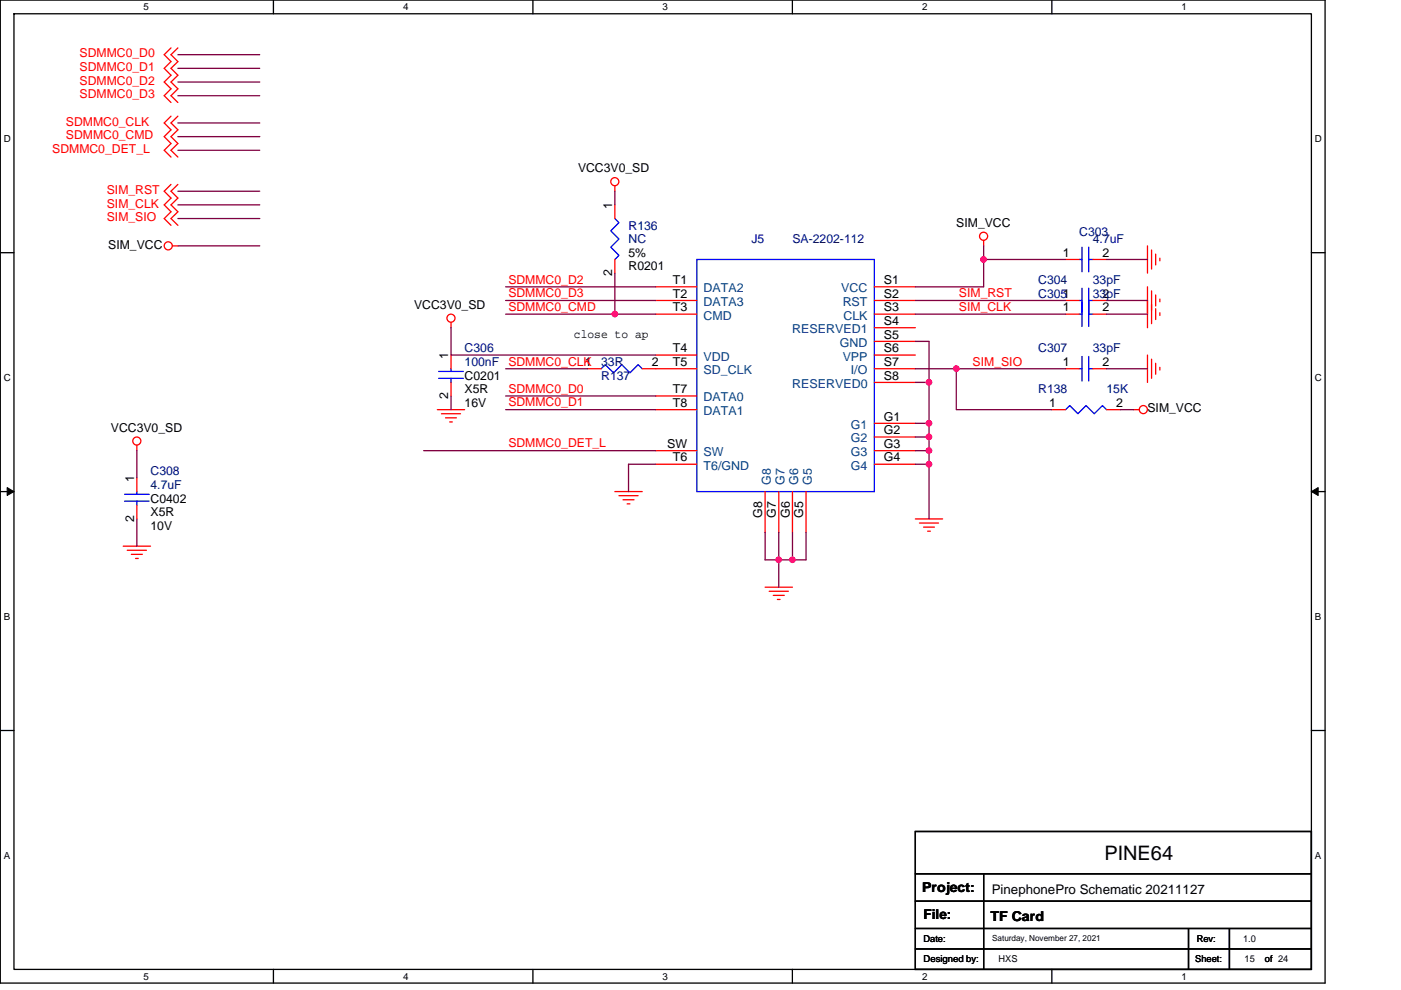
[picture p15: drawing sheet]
<svg xmlns="http://www.w3.org/2000/svg" width="297mm" height="210mm" viewBox="0 0 297 210" stroke-linecap="round" stroke-linejoin="round" font-family="sans-serif">
<defs><g id="words">
<text font-size="4.2" x="234.1" y="182.4">PINE64</text>
<g font-size="2.9">
<text x="195.5" y="189.2">Project:</text>
<text x="195.8" y="195">File:</text>
<text x="210" y="195.2">TF Card</text>
</g>
<text font-size="2.8" x="210.3" y="189.7">PinephonePro Schematic 20211127</text>
<g font-size="2.6" fill="#f00">
<text x="16.9" y="18">SDMMC0_D2</text>
<text x="16.9" y="12.2">SDMMC0_D0</text>
<text x="16.9" y="15.1">SDMMC0_D1</text>
<text x="16.9" y="20.9">SDMMC0_D3</text>
<text x="14" y="29.6">SDMMC0_CMD</text>
<text x="14" y="26.7">SDMMC0_CLK</text>
<text x="11.1" y="32.5">SDMMC0_DET_L</text>
<text x="22.6" y="41.1">SIM_RST</text>
<text x="22.6" y="46.9">SIM_SIO</text>
<text x="22.6" y="44">SIM_CLK</text>
<text x="107.8" y="60.2">SDMMC0_D2</text>
<text x="107.8" y="63.1">SDMMC0_D3</text>
<text x="107.8" y="66">SDMMC0_CMD</text>
<text x="203.3" y="66">SIM_CLK</text>
<text x="203.3" y="63.1">SIM_RST</text>
<text x="107.8" y="77.5">SDMMC0_CLK</text>
<text x="206.2" y="77.5">SIM_SIO</text>
<text x="107.8" y="83.3">SDMMC0_D0</text>
<text x="107.8" y="86.2">SDMMC0_D1</text>
<text x="107.8" y="94.9">SDMMC0_DET_L</text>
</g>
<g font-size="2.6">
<text x="122.6" y="36.5">VCC3V0_SD</text>
<text x="129.8" y="44.3" transform="rotate(-90 129.8 44.3)">1</text>
<text x="22.9" y="52.7">SIM_VCC</text>
<text x="202.8" y="48.1">SIM_VCC</text>
<text x="129.8" y="58.5" transform="rotate(-90 129.8 58.5)">2</text>
<text x="133.3" y="57.4">R0201</text>
<text x="133.3" y="54.5">5%</text>
<text x="225.3" y="54.4">1</text>
<text x="233.7" y="54.4">2</text>
<text x="87.8" y="65.5">VCC3V0_SD</text>
<text x="142.6" y="60.2">T1</text>
<text x="142.6" y="63.1">T2</text>
<text x="187.4" y="63.1">S2</text>
<text x="187.4" y="60.2">S1</text>
<text x="233.7" y="63.1">2</text>
<text x="121.7" y="71.6">close to ap</text>
<text x="142.6" y="66">T3</text>
<text x="187.4" y="71.8">S5</text>
<text x="187.4" y="68.9">S4</text>
<text x="187.4" y="66">S3</text>
<text x="225.3" y="66">1</text>
<text x="233.7" y="66">2</text>
<text x="95" y="76.2" transform="rotate(-90 95 76.2)">1</text>
<text x="124" y="77.6">1</text>
<text x="138.2" y="77.6">2</text>
<text x="142.6" y="74.7">T4</text>
<text x="142.6" y="77.6">T5</text>
<text x="187.4" y="74.7">S6</text>
<text x="187.4" y="77.6">S7</text>
<text x="225.3" y="77.6">1</text>
<text x="233.7" y="77.6">2</text>
<text x="98.5" y="80.5">C0201</text>
<text x="98.5" y="83.4">X5R</text>
<text x="142.6" y="83.4">T7</text>
<text x="187.4" y="80.5">S8</text>
<text x="95" y="84.6" transform="rotate(-90 95 84.6)">2</text>
<text x="98.5" y="86.3">16V</text>
<text x="142.6" y="86.3">T8</text>
<text x="187.4" y="89.2">G1</text>
<text x="222.4" y="86.3">1</text>
<text x="236.6" y="86.3">2</text>
<text x="243.3" y="87.5">SIM_VCC</text>
<text x="23.5" y="91.5">VCC3V0_SD</text>
<text x="141.5" y="95">SW</text>
<text x="187.4" y="95">G3</text>
<text x="187.4" y="92.1">G2</text>
<text x="142.6" y="97.9">T6</text>
<text x="187.4" y="97.9">G4</text>
<text x="28.4" y="102.2" transform="rotate(-90 28.4 102.2)">1</text>
<text x="31.9" y="106.6">C0402</text>
<text x="28.4" y="110.7" transform="rotate(-90 28.4 110.7)">2</text>
<text x="31.9" y="109.5">X5R</text>
<text x="31.9" y="112.4">10V</text>
<text x="161.6" y="109.8" transform="rotate(-90 161.6 109.8)">G8</text>
<text x="164.5" y="109.8" transform="rotate(-90 164.5 109.8)">G7</text>
<text x="167.4" y="109.8" transform="rotate(-90 167.4 109.8)">G6</text>
<text x="170.3" y="109.8" transform="rotate(-90 170.3 109.8)">G5</text>
</g>
<g font-size="2.6" fill="#000080">
<text x="133.3" y="48.7">R136</text>
<text x="133.3" y="51.6">NC</text>
<text x="159.3" y="51.6">J5</text>
<text x="168" y="51.6">SA-2202-112</text>
<text x="228.8" y="50.1">C303</text>
<text x="231.7" y="51.6">4.7uF</text>
<text x="220.1" y="60.3">C304</text>
<text x="220.1" y="63.2">C3051</text>
<text x="231.7" y="60.3">33pF</text>
<text x="231.7" y="63.2">33pF</text>
<text x="98.5" y="74.7">C306</text>
<text x="98.5" y="77.6">100nF</text>
<text x="127.5" y="77.6">33R</text>
<text x="220.1" y="74.7">C307</text>
<text x="231.7" y="74.7">33pF</text>
<text x="127.5" y="80.5">R137</text>
<text x="220.1" y="83.4">R138</text>
<text x="234.6" y="83.4">15K</text>
<text x="31.9" y="100.8">C308</text>
<text x="31.9" y="103.7">4.7uF</text>
</g>
<g font-size="2.6" fill="#004080">
<text x="149.2" y="62">DATA2</text>
<text x="149.2" y="64.9">DATA3</text>
<text x="178.4" y="62">VCC</text>
<text x="178.7" y="64.9">RST</text>
<text x="149.2" y="67.8">CMD</text>
<text x="168" y="70.7">RESERVED1</text>
<text x="178.8" y="67.8">CLK</text>
<text x="149.2" y="76.5">VDD</text>
<text x="178.1" y="73.6">GND</text>
<text x="178.7" y="76.5">VPP</text>
<text x="149.2" y="79.4">SD_CLK</text>
<text x="168" y="82.3">RESERVED0</text>
<text x="180.4" y="79.4">I/O</text>
<text x="149.2" y="85.2">DATA0</text>
<text x="149.2" y="88.1">DATA1</text>
<text x="180.4" y="93.9">G2</text>
<text x="180.4" y="91">G1</text>
<text x="149.2" y="96.8">SW</text>
<text x="149.2" y="99.6">T6/GND</text>
<text x="180.4" y="99.6">G4</text>
<text x="180.4" y="96.8">G3</text>
<text x="163.4" y="102.8" transform="rotate(-90 163.4 102.8)">G8</text>
<text x="166.3" y="102.8" transform="rotate(-90 166.3 102.8)">G7</text>
<text x="169.2" y="102.8" transform="rotate(-90 169.2 102.8)">G6</text>
<text x="172.1" y="102.8" transform="rotate(-90 172.1 102.8)">G5</text>
</g>
<g font-size="2.1">
<text x="30.5" y="2.2">5</text>
<text x="85.5" y="2.2">4</text>
<text x="140.5" y="2.2">3</text>
<text x="195.5" y="2.2">2</text>
<text x="250.5" y="2.2">1</text>
<text x=".8" y="30.1">D</text>
<text x="278.8" y="30.1">D</text>
<text x=".8" y="80.8">C</text>
<text x="278.8" y="80.8">C</text>
<text x=".8" y="131.4">B</text>
<text x="278.8" y="131.4">B</text>
<text x=".8" y="182.1">A</text>
<text x="278.8" y="182.1">A</text>
<text x="30.5" y="207.8">5</text>
<text x="85.5" y="207.8">4</text>
<text x="140.5" y="207.8">3</text>
<text x="195.5" y="207.8">2</text>
<text x="250.5" y="207.8">1</text>
</g>
<g font-size="2">
<text x="195.8" y="199.9">Date:</text>
<text x="195.8" y="203.9">Designed by:</text>
<text x="211.7" y="203.9">HXS</text>
<text x="253.4" y="203.9">Sheet:</text>
<text x="253.7" y="199.9">Rev:</text>
<text x="263.6" y="199.9">1.0</text>
<text x="263.9" y="203.9">15</text>
<text x="268.2" y="203.9">of 24</text>
<text x="268.2" y="203.9">of</text>
</g>
<text font-size="1.8" x="210.4" y="199.6">Saturday, November 27, 2021</text>
</g></defs>
<path d="M.1 0h280.8v208.5h-280.8zM3 2.9h275v202.7h-275z" fill="none" stroke="#000" stroke-width=".28"/>
<g fill="#fff">
<path d="M30.5 .3h1.1v2.3h-1.1z"/>
<path d="M30.5 205.9h1.1v2.3h-1.1z"/>
</g>
<path d="M58 0v2.9M58 205.6v2.9" fill="none" stroke="#000" stroke-width=".28"/>
<g fill="#fff">
<path d="M85.5 .3h1.1v2.3h-1.1z"/>
<path d="M85.5 205.9h1.1v2.3h-1.1z"/>
</g>
<path d="M113 0v2.9M113 205.6v2.9" fill="none" stroke="#000" stroke-width=".28"/>
<g fill="#fff">
<path d="M140.5 .3h1.1v2.3h-1.1z"/>
<path d="M140.5 205.9h1.1v2.3h-1.1z"/>
</g>
<path d="M168 0v2.9M168 205.6v2.9" fill="none" stroke="#000" stroke-width=".28"/>
<g fill="#fff">
<path d="M195.5 .3h1.2v2.3h-1.2z"/>
<path d="M195.5 205.9h1.2v2.3h-1.2z"/>
</g>
<path d="M223 0v2.9M223 205.6v2.9" fill="none" stroke="#000" stroke-width=".28"/>
<g fill="#fff">
<path d="M250.5 .3h1.2v2.3h-1.2z"/>
<path d="M250.5 205.9h1.2v2.3h-1.2z"/>
<path d="M.8 28.3h1.5v2.3h-1.5z"/>
<path d="M278.8 28.3h1.5v2.3h-1.5z"/>
<path d="M.8 78.9h1.5v2.3h-1.5z"/>
<path d="M278.8 78.9h1.5v2.3h-1.5z"/>
</g>
<path d="M.1 53.6h2.9M278 53.6h2.9" fill="none" stroke="#000" stroke-width=".28"/>
<g fill="#fff">
<path d="M.8 129.6h1.4v2.3h-1.4z"/>
<path d="M278.8 129.6h1.4v2.3h-1.4z"/>
</g>
<path d="M.1 104.3h2.9M278 104.3h2.9" fill="none" stroke="#000" stroke-width=".28"/>
<g fill="#000" stroke="#000" stroke-width=".21">
<path d="M1.5 103.4l1.5 .9-1.5 .8z" fill-rule="evenodd"/>
<path d="M278 104.3l1.5-.9v1.7z" fill-rule="evenodd"/>
</g>
<g fill="#fff">
<path d="M.8 180.3h1.4v2.3h-1.4z"/>
<path d="M278.8 180.3h1.4v2.3h-1.4z"/>
</g>
<path d="M.1 154.9h2.9M278 154.9h2.9M194.1 176.4h83.9v29.2h-83.9zM194.1 185.3h83.9M194.1 191.1h83.9M194.1 196.9h83.9M208.6 185.3v20.3M252 196.9v8.7M260.7 196.9v8.7M194.1 201.3h83.9" fill="none" stroke="#000" stroke-width=".28"/>
<g fill="none" stroke="#f00" stroke-width=".28">
<path d="M36.3 10.2l-1.5 1.4 1.5 1.5-1.5 1.4 1.5 1.5-1.5 1.4 1.5 1.4-1.5 1.5 1.5 1.4M37.7 10.2l-1.4 1.4 1.4 1.5-1.4 1.4 1.4 1.5-1.4 1.4 1.4 1.4-1.4 1.5 1.4 1.4M36.3 24.6l-1.5 1.5 1.5 1.4-1.5 1.5 1.5 1.4-1.5 1.5 1.5 1.4M36.3 39.1l-1.5 1.5 1.5 1.4-1.5 1.5 1.5 1.4-1.5 1.5 1.5 1.4M37.7 24.6l-1.4 1.5 1.4 1.4-1.4 1.5 1.4 1.4-1.4 1.5 1.4 1.4M37.7 39.1l-1.4 1.5 1.4 1.4-1.4 1.5 1.4 1.4-1.4 1.5 1.4 1.4M130.4 39.4v1.2M36.6 52.2h1.1M130.4 43.5v2.9M130.4 55v2.9M208.6 51v1.2M225.9 55h2.9"/>
<path d="M231.7 55h2.9M243.3 52.2v5.7M244.2 53v4.1M245 53.9v2.3M245.9 54.8v.5M95.6 68.4v1.1M95.6 75.3v2.9M124.6 78.2h2.9M136.2 78.2h11.5M139.1 63.7h8.6M139.1 66.6h8.6M139.1 60.8h8.6"/>
<path d="M139.1 75.3h8.6M185.4 63.7h8.7M185.4 78.2h8.7M185.4 66.6h8.7M185.4 60.8h8.7M185.4 75.3h8.7M185.4 72.4h8.7M185.4 69.5h8.7M225.9 63.7h2.9M225.9 78.2h2.9M225.9 66.6h2.9M231.7 63.7h2.9"/>
<path d="M231.7 78.2h2.9M231.7 66.6h2.9M243.3 60.8v8.7M243.3 75.3v5.8M244.2 61.7v6.9M244.2 76.2v4M245 62.6v2.3M245 65.5v2.3M245 77v2.4M245.9 63.4v.6M245.9 66.3v.6M245.9 77.9v.6"/>
<path d="M29 94.4v1.2M92.7 86.9h5.8M93.6 87.8h4M94.5 88.6h2.3M95.3 89.5h.6M95.6 81.1v2.9M139.1 86.9h8.6M139.1 84h8.6M139.1 95.6h8.6M139.1 98.5h8.6M185.4 95.6h8.7M185.4 98.5h8.7"/>
<path d="M185.4 92.7h8.7M185.4 89.8h8.7M185.4 81.1h8.7M223 86.9h2.9M234.6 86.9h2.9M240.4 86.9h1.2M26.1 115.8h5.8M27 116.7h4M27.9 117.6h2.3M28.7 118.4h.6M29 101.4v2.9M29 107.2v2.9"/>
<path d="M130.4 104.3h5.8M131.2 105.1h4.1M132.1 106h2.3M133 106.9h.6M162.2 104.3v8.6M165.1 104.3v8.6M168 104.3v8.6M170.9 104.3v8.6M194.1 110.1h5.8M194.9 110.9h4.1M195.8 111.8h2.3M196.7 112.7h.5"/>
<path d="M162.2 124.5h5.8M163.1 125.4h4M164 126.3h2.3M164.8 127.1h.6"/>
<circle cx="130.4" cy="38.5" r=".86"/>
<circle cx="35.7" cy="52.1" r=".86"/>
<circle cx="208.5" cy="50.1" r=".86"/>
<circle cx="95.6" cy="67.5" r=".86"/>
<circle cx="29" cy="93.5" r=".86"/>
<circle cx="242.4" cy="86.9" r=".86"/>
</g>
<g fill="none" stroke="#00f" stroke-width=".28">
<path d="M130.4 46.4l.8 .8-1.7 1.8 1.7 1.7-1.7 1.7 1.7 1.8-.8 .8M147.7 55h37.7v49.3h-37.7zM228.8 55h.6M229.4 52.4v5.3M230.8 55h.9M230.8 52.4v5.3M93 78.8h5.2M95.6 78.2v.6M127.5 78.2l.8-.9 1.8 1.8 1.7-1.8 1.8 1.8 1.7-1.8 .9 .9M228.8 63.7h.6M228.8 66.6h.6M228.8 78.2h.6"/>
<path d="M229.4 61.1v8.1M229.4 75.6v5.2M230.8 63.7h.9M230.8 66.6h.9M230.8 78.2h.9M230.8 61.1v8.1M230.8 75.6v5.2M93 80.2h5.2M95.6 80.2v.9M225.9 86.9l.9-.9 1.7 1.8 1.8-1.8 1.7 1.8 1.7-1.8 .9 .9M26.4 106.3h5.2M26.4 104.8h5.2"/>
<path d="M29 104.3v.5M29 106.3v.9"/>
</g>
<g fill="none" stroke="#800040" stroke-width=".28">
<path d="M37.7 11.6h17.4M37.7 14.5h17.4M37.7 17.4h17.4M37.7 29h17.4M37.7 20.3h17.4M37.7 31.9h17.4M37.7 26.1h17.4M37.7 40.6h17.4M37.7 43.5h17.4M37.7 46.4h17.4M37.7 52.2h17.4M130.4 40.6v2.9"/>
<path d="M130.4 57.9v8.7M208.6 55h17.3M208.6 52.2v8.6h-14.5M234.6 55h8.7M95.6 69.5v5.8h43.5M107.2 78.2h17.4M107.2 60.8h31.9M107.2 63.7h31.9M139.1 66.6h-31.9M194.1 63.7h31.8M194.1 72.4h2.9v37.7M194.1 78.2h31.8"/>
<path d="M194.1 66.6h31.8M202.8 78.2v8.7h20.2M234.6 63.7h8.7M234.6 66.6h8.7M234.6 78.2h8.7M29 95.6v5.8M89.8 95.6h49.3M95.6 84v2.9M107.2 84h31.9M107.2 86.9h31.9M139.1 98.5h-5.8v5.8M194.1 95.6h2.9"/>
<path d="M194.1 98.5h2.9M194.1 89.8h2.9M194.1 92.7h2.9M194.1 81.1h2.9M237.5 86.9h2.9M29 110.1v5.7M162.2 112.9v5.8h8.7v-5.8M165.1 112.9v11.6M168 112.9v5.8"/>
</g>
<g fill="#f0f" stroke="#f0f" stroke-width=".28">
<circle cx="165.1" cy="118.7" r=".57"/>
<circle cx="168" cy="118.7" r=".57"/>
<circle cx="197" cy="89.8" r=".57"/>
<circle cx="197" cy="95.6" r=".57"/>
<circle cx="197" cy="92.7" r=".57"/>
<circle cx="197" cy="98.5" r=".57"/>
<circle cx="202.8" cy="78.2" r=".57"/>
<circle cx="197" cy="81.1" r=".57"/>
<circle cx="208.5" cy="55" r=".57"/>
<circle cx="130.4" cy="66.6" r=".57"/>
</g>
<use href="#words"/>
</svg>
